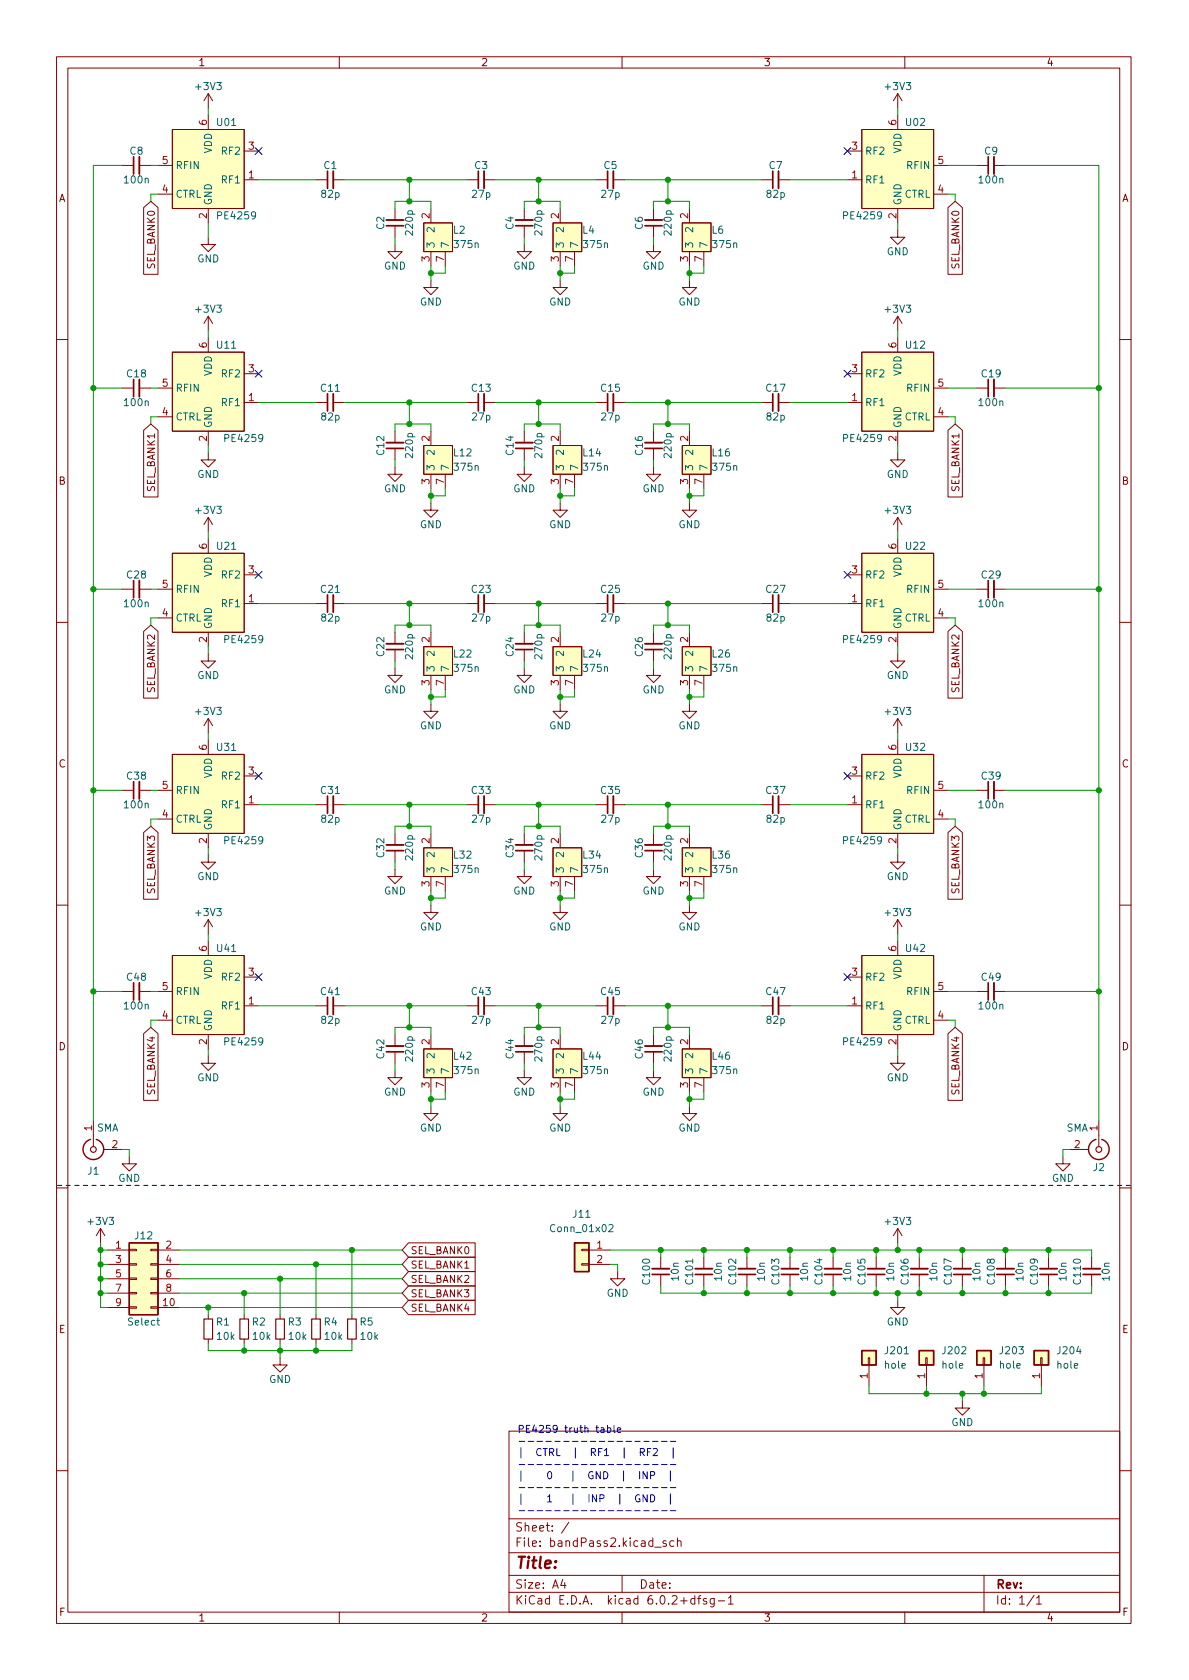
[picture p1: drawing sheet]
<svg xmlns="http://www.w3.org/2000/svg" width="210mm" height="297mm" viewBox="0 0 210 297" stroke-linecap="round" stroke-linejoin="round" font-family="sans-serif">
<defs><g id="words">
<text font-size="2.8" fill="#840000" x="91" y="277.3">Title:</text>
<g font-size="2.1" fill="#840000">
<text x="91" y="273.5">File: bandPass2.kicad_sch</text>
<text x="91" y="270.8">Sheet: /</text>
<text x="91" y="280.9">Size: A4</text>
<text x="113" y="280.9">Date:</text>
<text x="176" y="280.9">Rev:</text>
<text x="91" y="283.7">KiCad E.D.A. kicad 6.0.2+dfsg-1</text>
<text x="176" y="283.7">Id: 1/1</text>
</g>
<g font-size="1.8" fill="#840000">
<text x="35" y="11.7">1</text>
<text x="85" y="11.7">2</text>
<text x="135" y="11.7">3</text>
<text x="185" y="11.7">4</text>
<text x="10.3" y="35.7">A</text>
<text x="198.4" y="35.7">A</text>
<text x="27.4" y="47.5" transform="rotate(-90 27.4 47.5)">SEL_BANK0</text>
<text x="169.6" y="47.5" transform="rotate(-90 169.6 47.5)">SEL_BANK0</text>
<text x="10.3" y="85.7">B</text>
<text x="27.4" y="86.9" transform="rotate(-90 27.4 86.9)">SEL_BANK1</text>
<text x="169.6" y="86.9" transform="rotate(-90 169.6 86.9)">SEL_BANK1</text>
<text x="198.4" y="85.7">B</text>
<text x="27.4" y="122.5" transform="rotate(-90 27.4 122.5)">SEL_BANK2</text>
<text x="169.6" y="122.5" transform="rotate(-90 169.6 122.5)">SEL_BANK2</text>
<text x="10.3" y="135.7">C</text>
<text x="198.4" y="135.7">C</text>
<text x="27.4" y="158" transform="rotate(-90 27.4 158)">SEL_BANK3</text>
<text x="169.6" y="158" transform="rotate(-90 169.6 158)">SEL_BANK3</text>
<text x="10.3" y="185.7">D</text>
<text x="198.4" y="185.7">D</text>
<text x="27.4" y="193.6" transform="rotate(-90 27.4 193.6)">SEL_BANK4</text>
<text x="169.6" y="193.6" transform="rotate(-90 169.6 193.6)">SEL_BANK4</text>
<text x="72.5" y="221.7">SEL_BANK0</text>
<text x="72.5" y="226.8">SEL_BANK2</text>
<text x="72.5" y="224.3">SEL_BANK1</text>
<text x="72.5" y="229.4">SEL_BANK3</text>
<text x="72.5" y="231.9">SEL_BANK4</text>
<text x="10.4" y="235.7">E</text>
<text x="198.4" y="235.7">E</text>
<text x="10.4" y="285.7">F</text>
<text x="35" y="286.7">1</text>
<text x="85" y="286.7">2</text>
<text x="135" y="286.7">3</text>
<text x="185" y="286.7">4</text>
<text x="198.5" y="285.7">F</text>
</g>
<g font-size="1.8" fill="#006464">
<text x="34.7" y="15.9">+3V3</text>
<text x="156.7" y="15.9">+3V3</text>
<text x="38.4" y="22.3">U01</text>
<text x="160.3" y="22.3">U02</text>
<text x="23" y="27.3">C8</text>
<text x="31" y="29.9">RFIN</text>
<text x="37.5" y="27.1" transform="rotate(-90 37.5 27.1)">VDD</text>
<text x="39.3" y="27.3">RF2</text>
<text x="57.3" y="29.9">C1</text>
<text x="84" y="29.9">C3</text>
<text x="106.8" y="29.9">C5</text>
<text x="136" y="29.9">C7</text>
<text x="152.9" y="27.3">RF2</text>
<text x="159.4" y="27.1" transform="rotate(-90 159.4 27.1)">VDD</text>
<text x="160.5" y="29.9">RFIN</text>
<text x="174.1" y="27.3">C9</text>
<text x="22.1" y="32.4">100n</text>
<text x="31" y="35">CTRL</text>
<text x="39.3" y="32.4">RF1</text>
<text x="56.9" y="35">82p</text>
<text x="83.6" y="35">27p</text>
<text x="106.4" y="35">27p</text>
<text x="135.6" y="35">82p</text>
<text x="152.9" y="32.4">RF1</text>
<text x="159.9" y="35">CTRL</text>
<text x="173.2" y="32.4">100n</text>
<text x="37.5" y="36.4" transform="rotate(-90 37.5 36.4)">GND</text>
<text x="38.7" y="38.8">PE4259</text>
<text x="67.9" y="40.5" transform="rotate(-90 67.9 40.5)">C2</text>
<text x="73" y="41.4" transform="rotate(-90 73 41.4)">220p</text>
<text x="76.8" y="40.9" transform="rotate(-90 76.8 40.9)">2</text>
<text x="80.2" y="41.3">L2</text>
<text x="90.8" y="40.5" transform="rotate(-90 90.8 40.5)">C4</text>
<text x="95.9" y="41.4" transform="rotate(-90 95.9 41.4)">270p</text>
<text x="99.7" y="40.9" transform="rotate(-90 99.7 40.9)">2</text>
<text x="103" y="41.3">L4</text>
<text x="113.7" y="40.5" transform="rotate(-90 113.7 40.5)">C6</text>
<text x="118.7" y="41.4" transform="rotate(-90 118.7 41.4)">220p</text>
<text x="122.6" y="40.9" transform="rotate(-90 122.6 40.9)">2</text>
<text x="125.9" y="41.3">L6</text>
<text x="149.4" y="38.8">PE4259</text>
<text x="159.4" y="36.4" transform="rotate(-90 159.4 36.4)">GND</text>
<text x="34.9" y="46.4">GND</text>
<text x="67.9" y="47.7">GND</text>
<text x="76.8" y="44" transform="rotate(-90 76.8 44)">3</text>
<text x="79.4" y="44" transform="rotate(-90 79.4 44)">7</text>
<text x="80.5" y="43.9">375n</text>
<text x="90.7" y="47.7">GND</text>
<text x="99.7" y="44" transform="rotate(-90 99.7 44)">3</text>
<text x="102.2" y="44" transform="rotate(-90 102.2 44)">7</text>
<text x="103.3" y="43.9">375n</text>
<text x="113.6" y="47.7">GND</text>
<text x="122.6" y="44" transform="rotate(-90 122.6 44)">3</text>
<text x="125.1" y="44" transform="rotate(-90 125.1 44)">7</text>
<text x="126.2" y="43.9">375n</text>
<text x="156.8" y="45.1">GND</text>
<text x="34.7" y="55.3">+3V3</text>
<text x="74.2" y="54">GND</text>
<text x="97.1" y="54">GND</text>
<text x="120" y="54">GND</text>
<text x="156.7" y="55.3">+3V3</text>
<text x="38.4" y="61.6">U11</text>
<text x="160.3" y="61.6">U12</text>
<text x="22.1" y="71.8">100n</text>
<text x="22.5" y="66.7">C18</text>
<text x="31" y="69.3">RFIN</text>
<text x="37.5" y="66.5" transform="rotate(-90 37.5 66.5)">VDD</text>
<text x="39.3" y="71.8">RF1</text>
<text x="39.3" y="66.7">RF2</text>
<text x="56.8" y="69.3">C11</text>
<text x="83.5" y="69.3">C13</text>
<text x="106.3" y="69.3">C15</text>
<text x="135.5" y="69.3">C17</text>
<text x="152.9" y="71.8">RF1</text>
<text x="152.9" y="66.7">RF2</text>
<text x="159.4" y="66.5" transform="rotate(-90 159.4 66.5)">VDD</text>
<text x="160.5" y="69.3">RFIN</text>
<text x="173.2" y="71.8">100n</text>
<text x="173.6" y="66.7">C19</text>
<text x="31" y="74.3">CTRL</text>
<text x="37.5" y="75.7" transform="rotate(-90 37.5 75.7)">GND</text>
<text x="56.9" y="74.3">82p</text>
<text x="83.6" y="74.3">27p</text>
<text x="106.4" y="74.3">27p</text>
<text x="135.6" y="74.3">82p</text>
<text x="159.4" y="75.7" transform="rotate(-90 159.4 75.7)">GND</text>
<text x="159.9" y="74.3">CTRL</text>
<text x="39.9" y="78.1">PE4259</text>
<text x="67.9" y="80.4" transform="rotate(-90 67.9 80.4)">C12</text>
<text x="73" y="80.8" transform="rotate(-90 73 80.8)">220p</text>
<text x="76.8" y="83.3" transform="rotate(-90 76.8 83.3)">3</text>
<text x="76.8" y="80.3" transform="rotate(-90 76.8 80.3)">2</text>
<text x="79.4" y="83.3" transform="rotate(-90 79.4 83.3)">7</text>
<text x="80.3" y="80.7">L12</text>
<text x="80.5" y="83.2">375n</text>
<text x="90.8" y="80.4" transform="rotate(-90 90.8 80.4)">C14</text>
<text x="95.9" y="80.8" transform="rotate(-90 95.9 80.8)">270p</text>
<text x="99.7" y="83.3" transform="rotate(-90 99.7 83.3)">3</text>
<text x="99.7" y="80.3" transform="rotate(-90 99.7 80.3)">2</text>
<text x="102.2" y="83.3" transform="rotate(-90 102.2 83.3)">7</text>
<text x="103.1" y="80.7">L14</text>
<text x="103.3" y="83.2">375n</text>
<text x="113.7" y="80.4" transform="rotate(-90 113.7 80.4)">C16</text>
<text x="118.7" y="80.8" transform="rotate(-90 118.7 80.8)">220p</text>
<text x="122.6" y="83.3" transform="rotate(-90 122.6 83.3)">3</text>
<text x="122.6" y="80.3" transform="rotate(-90 122.6 80.3)">2</text>
<text x="125.1" y="83.3" transform="rotate(-90 125.1 83.3)">7</text>
<text x="126" y="80.7">L16</text>
<text x="126.2" y="83.2">375n</text>
<text x="149.4" y="78.1">PE4259</text>
<text x="34.9" y="84.5">GND</text>
<text x="67.9" y="87">GND</text>
<text x="90.7" y="87">GND</text>
<text x="113.6" y="87">GND</text>
<text x="156.8" y="84.5">GND</text>
<text x="34.7" y="90.8">+3V3</text>
<text x="74.2" y="93.4">GND</text>
<text x="97.1" y="93.4">GND</text>
<text x="120" y="93.4">GND</text>
<text x="156.7" y="90.8">+3V3</text>
<text x="38.4" y="97.2">U21</text>
<text x="160.3" y="97.2">U22</text>
<text x="22.1" y="107.4">100n</text>
<text x="22.5" y="102.3">C28</text>
<text x="31" y="104.8">RFIN</text>
<text x="37.5" y="102.1" transform="rotate(-90 37.5 102.1)">VDD</text>
<text x="39.3" y="107.4">RF1</text>
<text x="39.3" y="102.3">RF2</text>
<text x="56.8" y="104.8">C21</text>
<text x="83.5" y="104.8">C23</text>
<text x="106.3" y="104.8">C25</text>
<text x="135.5" y="104.8">C27</text>
<text x="152.9" y="107.4">RF1</text>
<text x="152.9" y="102.3">RF2</text>
<text x="159.4" y="102.1" transform="rotate(-90 159.4 102.1)">VDD</text>
<text x="160.5" y="104.8">RFIN</text>
<text x="173.2" y="107.4">100n</text>
<text x="173.6" y="102.3">C29</text>
<text x="31" y="109.9">CTRL</text>
<text x="37.5" y="111.3" transform="rotate(-90 37.5 111.3)">GND</text>
<text x="39.9" y="113.7">PE4259</text>
<text x="56.9" y="109.9">82p</text>
<text x="83.6" y="109.9">27p</text>
<text x="106.4" y="109.9">27p</text>
<text x="135.6" y="109.9">82p</text>
<text x="149.4" y="113.7">PE4259</text>
<text x="159.4" y="111.3" transform="rotate(-90 159.4 111.3)">GND</text>
<text x="159.9" y="109.9">CTRL</text>
<text x="67.9" y="116" transform="rotate(-90 67.9 116)">C22</text>
<text x="73" y="116.4" transform="rotate(-90 73 116.4)">220p</text>
<text x="76.8" y="118.9" transform="rotate(-90 76.8 118.9)">3</text>
<text x="76.8" y="115.8" transform="rotate(-90 76.8 115.8)">2</text>
<text x="79.4" y="118.9" transform="rotate(-90 79.4 118.9)">7</text>
<text x="80.3" y="116.2">L22</text>
<text x="80.5" y="118.8">375n</text>
<text x="90.8" y="116" transform="rotate(-90 90.8 116)">C24</text>
<text x="95.9" y="116.4" transform="rotate(-90 95.9 116.4)">270p</text>
<text x="99.7" y="118.9" transform="rotate(-90 99.7 118.9)">3</text>
<text x="99.7" y="115.8" transform="rotate(-90 99.7 115.8)">2</text>
<text x="102.2" y="118.9" transform="rotate(-90 102.2 118.9)">7</text>
<text x="103.1" y="116.2">L24</text>
<text x="103.3" y="118.8">375n</text>
<text x="113.7" y="116" transform="rotate(-90 113.7 116)">C26</text>
<text x="118.7" y="116.4" transform="rotate(-90 118.7 116.4)">220p</text>
<text x="122.6" y="118.9" transform="rotate(-90 122.6 118.9)">3</text>
<text x="122.6" y="115.8" transform="rotate(-90 122.6 115.8)">2</text>
<text x="125.1" y="118.9" transform="rotate(-90 125.1 118.9)">7</text>
<text x="126" y="116.2">L26</text>
<text x="126.2" y="118.8">375n</text>
<text x="34.9" y="120.1">GND</text>
<text x="67.9" y="122.6">GND</text>
<text x="90.7" y="122.6">GND</text>
<text x="113.6" y="122.6">GND</text>
<text x="156.8" y="120.1">GND</text>
<text x="34.7" y="126.4">+3V3</text>
<text x="74.2" y="128.9">GND</text>
<text x="97.1" y="128.9">GND</text>
<text x="120" y="128.9">GND</text>
<text x="156.7" y="126.4">+3V3</text>
<text x="22.5" y="137.8">C38</text>
<text x="37.5" y="137.6" transform="rotate(-90 37.5 137.6)">VDD</text>
<text x="38.4" y="132.8">U31</text>
<text x="39.3" y="137.8">RF2</text>
<text x="152.9" y="137.8">RF2</text>
<text x="159.4" y="137.6" transform="rotate(-90 159.4 137.6)">VDD</text>
<text x="160.3" y="132.8">U32</text>
<text x="173.6" y="137.8">C39</text>
<text x="22.1" y="142.9">100n</text>
<text x="31" y="140.4">RFIN</text>
<text x="39.3" y="142.9">RF1</text>
<text x="56.8" y="140.4">C31</text>
<text x="83.5" y="140.4">C33</text>
<text x="106.3" y="140.4">C35</text>
<text x="135.5" y="140.4">C37</text>
<text x="152.9" y="142.9">RF1</text>
<text x="160.5" y="140.4">RFIN</text>
<text x="173.2" y="142.9">100n</text>
<text x="31" y="145.5">CTRL</text>
<text x="37.5" y="146.8" transform="rotate(-90 37.5 146.8)">GND</text>
<text x="39.9" y="149.3">PE4259</text>
<text x="56.9" y="145.5">82p</text>
<text x="83.6" y="145.5">27p</text>
<text x="106.4" y="145.5">27p</text>
<text x="135.6" y="145.5">82p</text>
<text x="149.4" y="149.3">PE4259</text>
<text x="159.4" y="146.8" transform="rotate(-90 159.4 146.8)">GND</text>
<text x="159.9" y="145.5">CTRL</text>
<text x="34.9" y="155.6">GND</text>
<text x="67.9" y="151.5" transform="rotate(-90 67.9 151.5)">C32</text>
<text x="73" y="151.9" transform="rotate(-90 73 151.9)">220p</text>
<text x="76.8" y="154.5" transform="rotate(-90 76.8 154.5)">3</text>
<text x="76.8" y="151.4" transform="rotate(-90 76.8 151.4)">2</text>
<text x="79.4" y="154.5" transform="rotate(-90 79.4 154.5)">7</text>
<text x="80.3" y="151.8">L32</text>
<text x="80.5" y="154.3">375n</text>
<text x="90.8" y="151.5" transform="rotate(-90 90.8 151.5)">C34</text>
<text x="95.9" y="151.9" transform="rotate(-90 95.9 151.9)">270p</text>
<text x="99.7" y="154.5" transform="rotate(-90 99.7 154.5)">3</text>
<text x="99.7" y="151.4" transform="rotate(-90 99.7 151.4)">2</text>
<text x="102.2" y="154.5" transform="rotate(-90 102.2 154.5)">7</text>
<text x="103.1" y="151.8">L34</text>
<text x="103.3" y="154.3">375n</text>
<text x="113.7" y="151.5" transform="rotate(-90 113.7 151.5)">C36</text>
<text x="118.7" y="151.9" transform="rotate(-90 118.7 151.9)">220p</text>
<text x="122.6" y="154.5" transform="rotate(-90 122.6 154.5)">3</text>
<text x="122.6" y="151.4" transform="rotate(-90 122.6 151.4)">2</text>
<text x="125.1" y="154.5" transform="rotate(-90 125.1 154.5)">7</text>
<text x="126" y="151.8">L36</text>
<text x="126.2" y="154.3">375n</text>
<text x="156.8" y="155.6">GND</text>
<text x="34.7" y="162">+3V3</text>
<text x="67.9" y="158.2">GND</text>
<text x="90.7" y="158.2">GND</text>
<text x="113.6" y="158.2">GND</text>
<text x="156.7" y="162">+3V3</text>
<text x="74.2" y="164.5">GND</text>
<text x="97.1" y="164.5">GND</text>
<text x="120" y="164.5">GND</text>
<text x="22.5" y="173.4">C48</text>
<text x="37.5" y="173.2" transform="rotate(-90 37.5 173.2)">VDD</text>
<text x="38.4" y="168.3">U41</text>
<text x="39.3" y="173.4">RF2</text>
<text x="152.9" y="173.4">RF2</text>
<text x="159.4" y="173.2" transform="rotate(-90 159.4 173.2)">VDD</text>
<text x="160.3" y="168.3">U42</text>
<text x="173.6" y="173.4">C49</text>
<text x="22.1" y="178.5">100n</text>
<text x="31" y="175.9">RFIN</text>
<text x="39.3" y="178.5">RF1</text>
<text x="56.8" y="175.9">C41</text>
<text x="83.5" y="175.9">C43</text>
<text x="106.3" y="175.9">C45</text>
<text x="135.5" y="175.9">C47</text>
<text x="152.9" y="178.5">RF1</text>
<text x="160.5" y="175.9">RFIN</text>
<text x="173.2" y="178.5">100n</text>
<text x="31" y="181">CTRL</text>
<text x="37.5" y="182.4" transform="rotate(-90 37.5 182.4)">GND</text>
<text x="39.9" y="184.8">PE4259</text>
<text x="56.9" y="181">82p</text>
<text x="83.6" y="181">27p</text>
<text x="106.4" y="181">27p</text>
<text x="135.6" y="181">82p</text>
<text x="149.4" y="184.8">PE4259</text>
<text x="159.4" y="182.4" transform="rotate(-90 159.4 182.4)">GND</text>
<text x="159.9" y="181">CTRL</text>
<text x="34.9" y="191.2">GND</text>
<text x="67.9" y="187.1" transform="rotate(-90 67.9 187.1)">C42</text>
<text x="73" y="187.5" transform="rotate(-90 73 187.5)">220p</text>
<text x="76.8" y="190" transform="rotate(-90 76.8 190)">3</text>
<text x="76.8" y="186.9" transform="rotate(-90 76.8 186.9)">2</text>
<text x="79.4" y="190" transform="rotate(-90 79.4 190)">7</text>
<text x="80.3" y="187.4">L42</text>
<text x="80.5" y="189.9">375n</text>
<text x="90.8" y="187.1" transform="rotate(-90 90.8 187.1)">C44</text>
<text x="95.9" y="187.5" transform="rotate(-90 95.9 187.5)">270p</text>
<text x="99.7" y="190" transform="rotate(-90 99.7 190)">3</text>
<text x="99.7" y="186.9" transform="rotate(-90 99.7 186.9)">2</text>
<text x="102.2" y="190" transform="rotate(-90 102.2 190)">7</text>
<text x="103.1" y="187.4">L44</text>
<text x="103.3" y="189.9">375n</text>
<text x="113.7" y="187.1" transform="rotate(-90 113.7 187.1)">C46</text>
<text x="118.7" y="187.5" transform="rotate(-90 118.7 187.5)">220p</text>
<text x="122.6" y="190" transform="rotate(-90 122.6 190)">3</text>
<text x="122.6" y="186.9" transform="rotate(-90 122.6 186.9)">2</text>
<text x="125.1" y="190" transform="rotate(-90 125.1 190)">7</text>
<text x="126" y="187.4">L46</text>
<text x="126.2" y="189.9">375n</text>
<text x="156.8" y="191.2">GND</text>
<text x="67.9" y="193.7">GND</text>
<text x="90.7" y="193.7">GND</text>
<text x="113.6" y="193.7">GND</text>
<text x="17.1" y="200.1">SMA</text>
<text x="74.2" y="200.1">GND</text>
<text x="97.1" y="200.1">GND</text>
<text x="120" y="200.1">GND</text>
<text x="188.5" y="200.1">SMA</text>
<text x="15.5" y="207.7">J1</text>
<text x="20.9" y="209">GND</text>
<text x="186" y="209">GND</text>
<text x="193.3" y="207">J2</text>
<text x="101.4" y="215.3">J11</text>
<text x="15.7" y="216.6">+3V3</text>
<text x="23.9" y="219.1">J12</text>
<text x="97.7" y="217.8">Conn_01x02</text>
<text x="156.7" y="216.6">+3V3</text>
<text x="114.9" y="226.9" transform="rotate(-90 114.9 226.9)">C100</text>
<text x="120" y="226.4" transform="rotate(-90 120 226.4)">10n</text>
<text x="122.6" y="226.9" transform="rotate(-90 122.6 226.9)">C101</text>
<text x="127.6" y="226.4" transform="rotate(-90 127.6 226.4)">10n</text>
<text x="130.2" y="226.9" transform="rotate(-90 130.2 226.9)">C102</text>
<text x="135.3" y="226.4" transform="rotate(-90 135.3 226.4)">10n</text>
<text x="137.8" y="226.9" transform="rotate(-90 137.8 226.9)">C103</text>
<text x="142.9" y="226.4" transform="rotate(-90 142.9 226.4)">10n</text>
<text x="145.4" y="226.9" transform="rotate(-90 145.4 226.9)">C104</text>
<text x="150.5" y="226.4" transform="rotate(-90 150.5 226.4)">10n</text>
<text x="153" y="226.9" transform="rotate(-90 153 226.9)">C105</text>
<text x="158.1" y="226.4" transform="rotate(-90 158.1 226.4)">10n</text>
<text x="160.7" y="226.9" transform="rotate(-90 160.7 226.9)">C106</text>
<text x="165.7" y="226.4" transform="rotate(-90 165.7 226.4)">10n</text>
<text x="168.3" y="226.9" transform="rotate(-90 168.3 226.9)">C107</text>
<text x="173.4" y="226.4" transform="rotate(-90 173.4 226.4)">10n</text>
<text x="175.9" y="226.9" transform="rotate(-90 175.9 226.9)">C108</text>
<text x="181" y="226.4" transform="rotate(-90 181 226.4)">10n</text>
<text x="183.5" y="226.9" transform="rotate(-90 183.5 226.9)">C109</text>
<text x="188.6" y="226.4" transform="rotate(-90 188.6 226.4)">10n</text>
<text x="191.1" y="226.9" transform="rotate(-90 191.1 226.9)">C110</text>
<text x="196.2" y="226.4" transform="rotate(-90 196.2 226.4)">10n</text>
<text x="107.3" y="229.3">GND</text>
<text x="22.8" y="234.4">Select</text>
<text x="38.3" y="234.4">R1</text>
<text x="38.4" y="236.9">10k</text>
<text x="44.6" y="234.4">R2</text>
<text x="44.8" y="236.9">10k</text>
<text x="51" y="234.4">R3</text>
<text x="51.1" y="236.9">10k</text>
<text x="57.3" y="234.4">R4</text>
<text x="57.5" y="236.9">10k</text>
<text x="63.7" y="234.4">R5</text>
<text x="63.8" y="236.9">10k</text>
<text x="156.6" y="239.4">J201</text>
<text x="156.8" y="234.4">GND</text>
<text x="166.8" y="239.4">J202</text>
<text x="176.9" y="239.4">J203</text>
<text x="187.1" y="239.4">J204</text>
<text x="47.6" y="244.5">GND</text>
<text x="156.5" y="242">hole</text>
<text x="166.7" y="242">hole</text>
<text x="176.8" y="242">hole</text>
<text x="187" y="242">hole</text>
<text x="168.2" y="252.1">GND</text>
</g>
<g font-size="1.8" fill="#a90000">
<text x="36.6" y="22.1" transform="rotate(-90 36.6 22.1)">6</text>
<text x="158.5" y="22.1" transform="rotate(-90 158.5 22.1)">6</text>
<text x="28.7" y="29">5</text>
<text x="44" y="26.5">3</text>
<text x="150.6" y="26.5">3</text>
<text x="165.9" y="29">5</text>
<text x="28.7" y="34.1">4</text>
<text x="44" y="31.5">1</text>
<text x="150.6" y="31.5">1</text>
<text x="165.9" y="34.1">4</text>
<text x="36.6" y="38.6" transform="rotate(-90 36.6 38.6)">2</text>
<text x="75.9" y="38.6" transform="rotate(-90 75.9 38.6)">2</text>
<text x="98.8" y="38.6" transform="rotate(-90 98.8 38.6)">2</text>
<text x="121.7" y="38.6" transform="rotate(-90 121.7 38.6)">2</text>
<text x="158.5" y="38.6" transform="rotate(-90 158.5 38.6)">2</text>
<text x="75.9" y="46.2" transform="rotate(-90 75.9 46.2)">3</text>
<text x="78.5" y="46.2" transform="rotate(-90 78.5 46.2)">7</text>
<text x="98.8" y="46.2" transform="rotate(-90 98.8 46.2)">3</text>
<text x="101.3" y="46.2" transform="rotate(-90 101.3 46.2)">7</text>
<text x="121.7" y="46.2" transform="rotate(-90 121.7 46.2)">3</text>
<text x="124.2" y="46.2" transform="rotate(-90 124.2 46.2)">7</text>
<text x="36.6" y="61.5" transform="rotate(-90 36.6 61.5)">6</text>
<text x="44" y="65.8">3</text>
<text x="150.6" y="65.8">3</text>
<text x="158.5" y="61.5" transform="rotate(-90 158.5 61.5)">6</text>
<text x="28.7" y="68.4">5</text>
<text x="44" y="70.9">1</text>
<text x="150.6" y="70.9">1</text>
<text x="165.9" y="68.4">5</text>
<text x="28.7" y="73.4">4</text>
<text x="36.6" y="78" transform="rotate(-90 36.6 78)">2</text>
<text x="75.9" y="78" transform="rotate(-90 75.9 78)">2</text>
<text x="98.8" y="78" transform="rotate(-90 98.8 78)">2</text>
<text x="121.7" y="78" transform="rotate(-90 121.7 78)">2</text>
<text x="158.5" y="78" transform="rotate(-90 158.5 78)">2</text>
<text x="165.9" y="73.4">4</text>
<text x="75.9" y="85.6" transform="rotate(-90 75.9 85.6)">3</text>
<text x="78.5" y="85.6" transform="rotate(-90 78.5 85.6)">7</text>
<text x="98.8" y="85.6" transform="rotate(-90 98.8 85.6)">3</text>
<text x="101.3" y="85.6" transform="rotate(-90 101.3 85.6)">7</text>
<text x="121.7" y="85.6" transform="rotate(-90 121.7 85.6)">3</text>
<text x="124.2" y="85.6" transform="rotate(-90 124.2 85.6)">7</text>
<text x="36.6" y="97" transform="rotate(-90 36.6 97)">6</text>
<text x="44" y="101.4">3</text>
<text x="150.6" y="101.4">3</text>
<text x="158.5" y="97" transform="rotate(-90 158.5 97)">6</text>
<text x="28.7" y="103.9">5</text>
<text x="44" y="106.5">1</text>
<text x="150.6" y="106.5">1</text>
<text x="165.9" y="103.9">5</text>
<text x="28.7" y="109">4</text>
<text x="36.6" y="113.6" transform="rotate(-90 36.6 113.6)">2</text>
<text x="75.9" y="113.6" transform="rotate(-90 75.9 113.6)">2</text>
<text x="98.8" y="113.6" transform="rotate(-90 98.8 113.6)">2</text>
<text x="121.7" y="113.6" transform="rotate(-90 121.7 113.6)">2</text>
<text x="158.5" y="113.6" transform="rotate(-90 158.5 113.6)">2</text>
<text x="165.9" y="109">4</text>
<text x="75.9" y="121.2" transform="rotate(-90 75.9 121.2)">3</text>
<text x="78.5" y="121.2" transform="rotate(-90 78.5 121.2)">7</text>
<text x="98.8" y="121.2" transform="rotate(-90 98.8 121.2)">3</text>
<text x="101.3" y="121.2" transform="rotate(-90 101.3 121.2)">7</text>
<text x="121.7" y="121.2" transform="rotate(-90 121.7 121.2)">3</text>
<text x="124.2" y="121.2" transform="rotate(-90 124.2 121.2)">7</text>
<text x="36.6" y="132.6" transform="rotate(-90 36.6 132.6)">6</text>
<text x="44" y="136.9">3</text>
<text x="150.6" y="136.9">3</text>
<text x="158.5" y="132.6" transform="rotate(-90 158.5 132.6)">6</text>
<text x="28.7" y="139.5">5</text>
<text x="44" y="142">1</text>
<text x="150.6" y="142">1</text>
<text x="165.9" y="139.5">5</text>
<text x="28.7" y="144.6">4</text>
<text x="36.6" y="149.1" transform="rotate(-90 36.6 149.1)">2</text>
<text x="75.9" y="149.1" transform="rotate(-90 75.9 149.1)">2</text>
<text x="98.8" y="149.1" transform="rotate(-90 98.8 149.1)">2</text>
<text x="121.7" y="149.1" transform="rotate(-90 121.7 149.1)">2</text>
<text x="158.5" y="149.1" transform="rotate(-90 158.5 149.1)">2</text>
<text x="165.9" y="144.6">4</text>
<text x="75.9" y="156.7" transform="rotate(-90 75.9 156.7)">3</text>
<text x="78.5" y="156.7" transform="rotate(-90 78.5 156.7)">7</text>
<text x="98.8" y="156.7" transform="rotate(-90 98.8 156.7)">3</text>
<text x="101.3" y="156.7" transform="rotate(-90 101.3 156.7)">7</text>
<text x="121.7" y="156.7" transform="rotate(-90 121.7 156.7)">3</text>
<text x="124.2" y="156.7" transform="rotate(-90 124.2 156.7)">7</text>
<text x="36.6" y="168.2" transform="rotate(-90 36.6 168.2)">6</text>
<text x="44" y="172.5">3</text>
<text x="150.6" y="172.5">3</text>
<text x="158.5" y="168.2" transform="rotate(-90 158.5 168.2)">6</text>
<text x="28.7" y="175">5</text>
<text x="44" y="177.6">1</text>
<text x="150.6" y="177.6">1</text>
<text x="165.9" y="175">5</text>
<text x="28.7" y="180.1">4</text>
<text x="36.6" y="184.7" transform="rotate(-90 36.6 184.7)">2</text>
<text x="75.9" y="184.7" transform="rotate(-90 75.9 184.7)">2</text>
<text x="98.8" y="184.7" transform="rotate(-90 98.8 184.7)">2</text>
<text x="121.7" y="184.7" transform="rotate(-90 121.7 184.7)">2</text>
<text x="158.5" y="184.7" transform="rotate(-90 158.5 184.7)">2</text>
<text x="165.9" y="180.1">4</text>
<text x="75.9" y="192.3" transform="rotate(-90 75.9 192.3)">3</text>
<text x="78.5" y="192.3" transform="rotate(-90 78.5 192.3)">7</text>
<text x="98.8" y="192.3" transform="rotate(-90 98.8 192.3)">3</text>
<text x="101.3" y="192.3" transform="rotate(-90 101.3 192.3)">7</text>
<text x="121.7" y="192.3" transform="rotate(-90 121.7 192.3)">3</text>
<text x="124.2" y="192.3" transform="rotate(-90 124.2 192.3)">7</text>
<text x="16.3" y="199.9" transform="rotate(-90 16.3 199.9)">1</text>
<text x="19.8" y="203">2</text>
<text x="190" y="203">2</text>
<text x="194.1" y="199.9" transform="rotate(-90 194.1 199.9)">1</text>
<text x="20.5" y="220.8">1</text>
<text x="29.4" y="220.8">2</text>
<text x="105.6" y="220.8">1</text>
<text x="20.5" y="223.3">3</text>
<text x="20.5" y="225.8">5</text>
<text x="29.4" y="223.3">4</text>
<text x="29.4" y="225.8">6</text>
<text x="105.6" y="223.3">2</text>
<text x="20.5" y="228.4">7</text>
<text x="20.5" y="230.9">9</text>
<text x="28.9" y="230.9">10</text>
<text x="29.4" y="228.4">8</text>
<text x="153.4" y="243.7" transform="rotate(-90 153.4 243.7)">1</text>
<text x="163.6" y="243.7" transform="rotate(-90 163.6 243.7)">1</text>
<text x="173.7" y="243.7" transform="rotate(-90 173.7 243.7)">1</text>
<text x="183.9" y="243.7" transform="rotate(-90 183.9 243.7)">1</text>
</g>
<g font-size="1.8" fill="#0000c2">
<text x="91.4" y="253.3">PE4259 truth table</text>
<text x="91.4" y="257.4">| CTRL | RF1 | RF2 |</text>
<text x="96.3" y="265.6">| INP | GND |</text>
</g>
</g></defs>
<g fill="none" stroke="#840000" stroke-width=".18">
<path d="M10 10h190v277h-190zM12 12h186v273h-186zM36.8 16.5v2.6M36.8 16.5l-.7 1.3M36.8 16.5l.8 1.3M60 10v2M110 10v2M158.7 16.5v2.6M158.7 16.5l-.7 1.3M158.7 16.5l.8 1.3M160 10v2M21.6 29.2h2"/>
<path d="M24.6 29.2h2.1M25.4 36.7l1.3-1.1 1.2 1.1v11.8h-2.5zM27.9 34.3h2.6M27.9 29.2h2.6M30.5 22.9h12.7v14h-12.7zM36.8 20.4v2.5M36.8 36.9v2.5M43.2 31.8h2.5M43.2 26.7h2.5M55.9 31.8h2M58.9 31.8h2.1M69.8 36.9v2"/>
<path d="M69.8 39.9v2M74.9 39.4h5.1v5.1h-5.1zM76.2 36.9v2.5M82.5 31.8h2.1M85.6 31.8h2M92.7 36.9v2M92.7 39.9v2M97.8 39.4h5.1v5.1h-5.1zM99.1 36.9v2.5M105.4 31.8h2M108.5 31.8h2M115.6 36.9v2"/>
<path d="M115.6 39.9v2M120.6 39.4h5.1v5.1h-5.1zM121.9 36.9v2.5M134.6 31.8h2.1M137.7 31.8h2M149.9 31.8h2.5M149.9 26.7h2.5M152.4 22.9h12.7v14h-12.7zM158.7 20.4v2.5M158.7 36.9v2.5M165.1 34.3h2.5M165.1 29.2h2.5"/>
<path d="M167.6 36.7l1.3-1.1 1.3 1.1v11.8h-2.6zM172.7 29.2h2.1M175.8 29.2h2M36.8 41.9v1.3h1.3l-1.3 1.3-1.2-1.3h1.2M36.8 55.9v2.6M36.8 59.7v2.6M36.8 55.9l-.7 1.3M36.8 55.9l.8 1.3M69.8 43.2v1.3h1.3l-1.3 1.3-1.2-1.3h1.2M76.2 49.6v1.2h1.3l-1.3 1.3-1.3-1.3h1.3M76.2 44.5v2.5M78.7 44.5v2.5"/>
<path d="M92.7 43.2v1.3h1.3l-1.3 1.3-1.3-1.3h1.3M99.1 49.6v1.2h1.2l-1.2 1.3-1.3-1.3h1.3M99.1 44.5v2.5M101.6 44.5v2.5M115.6 43.2v1.3h1.2l-1.2 1.3-1.3-1.3h1.3M121.9 49.6v1.2h1.3l-1.3 1.3-1.3-1.3h1.3M121.9 44.5v2.5M124.5 44.5v2.5M158.7 40.7v1.2h1.3l-1.3 1.3-1.2-1.3h1.2M158.7 55.9v2.6M158.7 59.7v2.6M158.7 55.9l-.7 1.3"/>
<path d="M158.7 55.9l.8 1.3M10 60h2M21.6 68.6h2M24.6 68.6h2.1M25.4 76.1l1.3-1.1 1.2 1.1v11.8h-2.5zM27.9 68.6h2.6M27.9 73.7h2.6M30.5 62.3h12.7v13.9h-12.7zM36.8 76.2v2.6M43.2 71.2h2.5M43.2 66.1h2.5M55.9 71.2h2"/>
<path d="M58.9 71.2h2.1M69.8 76.2v2.1M69.8 79.3v2M74.9 78.8h5.1v5.1h-5.1zM76.2 76.2v2.6M82.5 71.2h2.1M85.6 71.2h2M92.7 76.2v2.1M92.7 79.3v2M97.8 78.8h5.1v5.1h-5.1zM99.1 76.2v2.6M105.4 71.2h2"/>
<path d="M108.5 71.2h2M115.6 76.2v2.1M115.6 79.3v2M120.6 78.8h5.1v5.1h-5.1zM121.9 76.2v2.6M134.6 71.2h2.1M137.7 71.2h2M149.9 71.2h2.5M149.9 66.1h2.5M152.4 62.3h12.7v13.9h-12.7zM158.7 76.2v2.6M165.1 68.6h2.5"/>
<path d="M165.1 73.7h2.5M167.6 76.1l1.3-1.1 1.3 1.1v11.8h-2.6zM172.7 68.6h2.1M175.8 68.6h2M198 60h2M30.5 97.8h12.7v14h-12.7zM36.8 80v1.3h1.3l-1.3 1.3-1.2-1.3h1.2M36.8 91.5v2.5M36.8 95.3v2.5M36.8 91.5l-.7 1.2M36.8 91.5l.8 1.2M69.8 82.6v1.3h1.3l-1.3 1.2-1.2-1.2h1.2"/>
<path d="M76.2 88.9v1.3h1.3l-1.3 1.3-1.3-1.3h1.3M76.2 83.9v2.5M78.7 83.9v2.5M92.7 82.6v1.3h1.3l-1.3 1.2-1.3-1.2h1.3M99.1 88.9v1.3h1.2l-1.2 1.3-1.3-1.3h1.3M99.1 83.9v2.5M101.6 83.9v2.5M115.6 82.6v1.3h1.2l-1.2 1.2-1.3-1.2h1.3M121.9 88.9v1.3h1.3l-1.3 1.3-1.3-1.3h1.3M121.9 83.9v2.5M124.5 83.9v2.5M152.4 97.8h12.7v14h-12.7z"/>
<path d="M158.7 80v1.3h1.3l-1.3 1.3-1.2-1.3h1.2M158.7 91.5v2.5M158.7 95.3v2.5M158.7 91.5l-.7 1.2M158.7 91.5l.8 1.2M10 110h2M21.6 104.2h2M24.6 104.2h2.1M25.4 111.6l1.3-1.1 1.2 1.1v11.8h-2.5zM27.9 109.3h2.6M27.9 104.2h2.6M36.8 115.6v1.3h1.3l-1.3 1.2-1.2-1.2h1.2"/>
<path d="M36.8 111.8v2.5M43.2 106.7h2.5M43.2 101.6h2.5M55.9 106.7h2M58.9 106.7h2.1M69.8 118.1v1.3h1.3l-1.3 1.3-1.2-1.3h1.2M69.8 111.8v2M69.8 114.8v2.1M74.9 114.3h5.1v5.1h-5.1zM76.2 111.8v2.5M76.2 119.4v2.6M78.7 119.4v2.6"/>
<path d="M82.5 106.7h2.1M85.6 106.7h2M92.7 118.1v1.3h1.3l-1.3 1.3-1.3-1.3h1.3M92.7 111.8v2M92.7 114.8v2.1M97.8 114.3h5.1v5.1h-5.1zM99.1 111.8v2.5M99.1 119.4v2.6M101.6 119.4v2.6M105.4 106.7h2M108.5 106.7h2M115.6 118.1v1.3h1.2l-1.2 1.3-1.3-1.3h1.3"/>
<path d="M115.6 111.8v2M115.6 114.8v2.1M120.6 114.3h5.1v5.1h-5.1zM121.9 111.8v2.5M121.9 119.4v2.6M124.5 119.4v2.6M134.6 106.7h2.1M137.7 106.7h2M149.9 106.7h2.5M149.9 101.6h2.5M158.7 115.6v1.3h1.3l-1.3 1.2-1.2-1.2h1.2M158.7 111.8v2.5"/>
<path d="M165.1 109.3h2.5M165.1 104.2h2.5M167.6 111.6l1.3-1.1 1.3 1.1v11.8h-2.6zM172.7 104.2h2.1M175.8 104.2h2M198 110h2M21.6 139.7h2M24.6 139.7h2.1M27.9 139.7h2.6M30.5 133.4h12.7v14h-12.7zM36.8 127v2.6M36.8 130.8v2.6"/>
<path d="M36.8 127l-.7 1.3M36.8 127l.8 1.3M43.2 137.2h2.5M76.2 124.5v1.3h1.3l-1.3 1.2-1.3-1.2h1.3M99.1 124.5v1.3h1.2l-1.2 1.2-1.3-1.2h1.3M121.9 124.5v1.3h1.3l-1.3 1.2-1.3-1.2h1.3M149.9 137.2h2.5M152.4 133.4h12.7v14h-12.7zM158.7 127v2.6M158.7 130.8v2.6M158.7 127l-.7 1.3M158.7 127l.8 1.3"/>
<path d="M165.1 139.7h2.5M172.7 139.7h2.1M175.8 139.7h2M25.4 147.2l1.3-1.1 1.2 1.1v11.8h-2.5zM27.9 144.8h2.6M36.8 151.2v1.2h1.3l-1.3 1.3-1.2-1.3h1.2M36.8 147.4v2.5M43.2 142.3h2.5M55.9 142.3h2M58.9 142.3h2.1M69.8 153.7v1.3h1.3l-1.3 1.2-1.2-1.2h1.2M69.8 147.4v2"/>
<path d="M69.8 150.4v2M74.9 149.9h5.1v5.1h-5.1zM76.2 147.4v2.5M76.2 155v2.5M78.7 155v2.5M82.5 142.3h2.1M85.6 142.3h2M92.7 153.7v1.3h1.3l-1.3 1.2-1.3-1.2h1.3M92.7 147.4v2M92.7 150.4v2M97.8 149.9h5.1v5.1h-5.1zM99.1 147.4v2.5"/>
<path d="M99.1 155v2.5M101.6 155v2.5M105.4 142.3h2M108.5 142.3h2M115.6 153.7v1.3h1.2l-1.2 1.2-1.3-1.2h1.3M115.6 147.4v2M115.6 150.4v2M120.6 149.9h5.1v5.1h-5.1zM121.9 147.4v2.5M121.9 155v2.5M124.5 155v2.5M134.6 142.3h2.1"/>
<path d="M137.7 142.3h2M149.9 142.3h2.5M158.7 151.2v1.2h1.3l-1.3 1.3-1.2-1.3h1.2M158.7 147.4v2.5M165.1 144.8h2.5M167.6 147.2l1.3-1.1 1.3 1.1v11.8h-2.6zM10 160h2M21.6 175.3h2M24.6 175.3h2.1M27.9 175.3h2.6M30.5 168.9h12.7v14h-12.7zM36.8 162.6v2.5"/>
<path d="M36.8 166.4v2.5M36.8 162.6l-.7 1.3M36.8 162.6l.8 1.3M43.2 177.8h2.5M43.2 172.8h2.5M55.9 177.8h2M58.9 177.8h2.1M76.2 160.1v1.2h1.3l-1.3 1.3-1.3-1.3h1.3M82.5 177.8h2.1M85.6 177.8h2M99.1 160.1v1.2h1.2l-1.2 1.3-1.3-1.3h1.3M105.4 177.8h2"/>
<path d="M108.5 177.8h2M121.9 160.1v1.2h1.3l-1.3 1.3-1.3-1.3h1.3M134.6 177.8h2.1M137.7 177.8h2M149.9 177.8h2.5M149.9 172.8h2.5M152.4 168.9h12.7v14h-12.7zM158.7 162.6l-.7 1.3M158.7 162.6v2.5M158.7 166.4v2.5M158.7 162.6l.8 1.3M165.1 175.3h2.5"/>
<path d="M172.7 175.3h2.1M175.8 175.3h2M198 160h2M16.5 198.2v4.5M25.4 182.8l1.3-1.2 1.2 1.2v11.8h-2.5zM27.9 180.4h2.6M36.8 186.7v1.3h1.3l-1.3 1.3-1.2-1.3h1.2M36.8 182.9v2.6M69.8 189.3v1.2h1.3l-1.3 1.3-1.2-1.3h1.2M69.8 182.9v2M69.8 186v2M74.9 185.5h5.1v5h-5.1z"/>
<path d="M76.2 195.6v1.3h1.3l-1.3 1.3-1.3-1.3h1.3M76.2 182.9v2.6M76.2 190.5v2.6M78.7 190.5v2.6M92.7 189.3v1.2h1.3l-1.3 1.3-1.3-1.3h1.3M92.7 182.9v2M92.7 186v2M97.8 185.5h5.1v5h-5.1zM99.1 195.6v1.3h1.2l-1.2 1.3-1.3-1.3h1.3M99.1 182.9v2.6M99.1 190.5v2.6M101.6 190.5v2.6"/>
<path d="M115.6 189.3v1.2h1.2l-1.2 1.3-1.3-1.3h1.3M115.6 182.9v2M115.6 186v2M120.6 185.5h5.1v5h-5.1zM121.9 195.6v1.3h1.3l-1.3 1.3-1.3-1.3h1.3M121.9 182.9v2.6M121.9 190.5v2.6M124.5 190.5v2.6M158.7 186.7v1.3h1.3l-1.3 1.3-1.2-1.3h1.2M158.7 182.9v2.6M165.1 180.4h2.5M167.6 182.8l1.3-1.2 1.3 1.2v11.8h-2.6z"/>
<path d="M194.3 198.2v4.5M10 210h2M17.8 217.2l-.8 1.3M17.8 217.2v2.5M17.8 217.2l.7 1.3M18.3 203.2h3.3M22.9 204.5v1.3h1.2l-1.2 1.2-1.3-1.2h1.3M72.2 219.7h11.8v2.6h-11.8l-1.1-1.3zM158.7 217.2v2.5M158.7 217.2l-.7 1.3M158.7 217.2l.8 1.3M188 204.5v1.3h1.2l-1.2 1.2-1.3-1.2h1.3"/>
<path d="M189.2 203.2h3.3M198 210h2M19 221h3.9M19 231.2h3.9M19 223.6h3.9M19 226.1h3.9M19 228.6h3.9M22.9 231h1.2v.3h-1.2zM22.9 228.5h1.2v.3h-1.2zM22.9 226h1.2v.2h-1.2zM22.9 223.4h1.2v.3h-1.2zM22.9 220.9h1.2v.2h-1.2z"/>
<path d="M26.7 231h1.2v.3h-1.2zM26.7 228.5h1.2v.3h-1.2zM26.7 226h1.2v.2h-1.2zM26.7 223.4h1.2v.3h-1.2zM26.7 220.9h1.2v.2h-1.2zM27.9 221h3.8M27.9 231.2h3.8M27.9 223.6h3.8M27.9 226.1h3.8M27.9 228.6h3.8M36.8 232.4v.8M36.8 236.8v.7"/>
<path d="M43.2 232.4v.8M43.2 236.8v.7M49.5 232.4v.8M49.5 236.8v.7M55.9 232.4v.8M55.9 236.8v.7M62.2 232.4v.8M62.2 236.8v.7M72.2 227.4h11.8v2.5h-11.8l-1.1-1.3zM72.2 229.9h11.8v2.5h-11.8l-1.1-1.2zM72.2 224.8h11.8v2.6h-11.8l-1.1-1.3zM72.2 222.3h11.8v2.5h-11.8l-1.1-1.2z"/>
<path d="M102.9 223.4h1.2v.3h-1.2zM102.9 220.9h1.2v.2h-1.2zM104.1 221h3.8M104.1 223.6h3.8M109.2 224.8v1.3h1.3l-1.3 1.3-1.3-1.3h1.3M116.8 222.3v2M116.8 225.3v2.1M124.5 222.3v2M124.5 225.3v2.1M132.1 222.3v2M132.1 225.3v2.1M139.7 222.3v2"/>
<path d="M139.7 225.3v2.1M147.3 222.3v2M147.3 225.3v2.1M154.9 222.3v2M154.9 225.3v2.1M158.7 229.9v1.3h1.3l-1.3 1.2-1.2-1.2h1.2M162.6 222.3v2M162.6 225.3v2.1M170.2 222.3v2M170.2 225.3v2.1M177.8 222.3v2M177.8 225.3v2.1"/>
<path d="M185.4 222.3v2M185.4 225.3v2.1M193 222.3v2M193 225.3v2.1M49.5 240.1v1.2h1.3l-1.3 1.3-1.2-1.3h1.2M90 253h108v32h-108zM153.5 240.1h.3v1.2h-.3zM153.7 241.3v3.8M163.7 240.1h.3v1.2h-.3zM163.8 241.3v3.8M170.2 247.7v1.3h1.2l-1.2 1.2-1.3-1.2h1.3M173.9 240.1h.2v1.2h-.2z"/>
<path d="M174 241.3v3.8M184 240.1h.3v1.2h-.3zM184.1 241.3v3.8M10 260h2M90 278.5h108M90 274.5h108M90 268.5h108M99.5 279.2l-.3 1.1h.9M99.9 279.8v1M100.6 269.1l-1.3 2M110 278.5v3M115.8 273.6h1.1"/>
<path d="M117.8 272.5l-.4-.1-.2 .2 .1 .2 .5 .2v.3h-.6M119.2 272.5l-.5-.1-.3 .3v.4l.2 .2h.6M119.8 272.6l.2-.2 .4 .1v.9M119.8 271.9v1.5M174 278.5v6.5M198 260h2M60 285v2M90 281.5h108M110 285v2M122.9 282.7l-.5-.1-.2 .3v.4l.1 .2h.6M122.9 282.1v1.5M123.4 282.6h.5"/>
<path d="M123.9 282.1l-.3 .2v1.3M124.9 282.7l-.3-.1-.2 .2v.2l.5 .2v.3h-.5M126.3 282.6v1.2l-.3 .3-.3-.1M126.3 282.7l-.4-.1-.3 .3v.4l.1 .2h.6M127 283h1.2M128.8 282.5l.4-.4v1.5M128.8 283.6h.9M160 285v2M182.9 282l-1.3 2M183.3 282.5l.4-.4v1.5M183.3 283.6h.9"/>
</g>
<g fill="#ffffc2" stroke="#ffffc2" stroke-width=".18">
<path d="M97.8 185.5h5.1v5h-5.1z"/>
<path d="M120.6 149.9h5.1v5.1h-5.1z"/>
<path d="M152.4 22.9h12.7v14h-12.7z"/>
<path d="M120.6 114.3h5.1v5.1h-5.1z"/>
<path d="M120.6 185.5h5.1v5h-5.1z"/>
<path d="M74.9 114.3h5.1v5.1h-5.1z"/>
<path d="M97.8 149.9h5.1v5.1h-5.1z"/>
<path d="M74.9 78.8h5.1v5.1h-5.1z"/>
<path d="M30.5 133.4h12.7v14h-12.7z"/>
<path d="M97.8 114.3h5.1v5.1h-5.1z"/>
<path d="M74.9 39.4h5.1v5.1h-5.1z"/>
<path d="M30.5 22.9h12.7v14h-12.7z"/>
<path d="M152.4 62.3h12.7v13.9h-12.7z"/>
<path d="M30.5 62.3h12.7v13.9h-12.7z"/>
<path d="M74.9 149.9h5.1v5.1h-5.1z"/>
<path d="M120.6 78.8h5.1v5.1h-5.1z"/>
<path d="M172.7 238.8h2.6v2.5h-2.6z"/>
<path d="M30.5 97.8h12.7v14h-12.7z"/>
<path d="M97.8 39.4h5.1v5.1h-5.1z"/>
<path d="M152.4 238.8h2.5v2.5h-2.5z"/>
<path d="M74.9 185.5h5.1v5h-5.1z"/>
<path d="M162.6 238.8h2.5v2.5h-2.5z"/>
<path d="M120.6 39.4h5.1v5.1h-5.1z"/>
<path d="M182.9 238.8h2.5v2.5h-2.5z"/>
<path d="M22.9 219.7h5v12.7h-5z"/>
<path d="M30.5 168.9h12.7v14h-12.7z"/>
<path d="M152.4 133.4h12.7v14h-12.7z"/>
<path d="M101.6 219.7h2.5v5.1h-2.5z"/>
<path d="M152.4 97.8h12.7v14h-12.7z"/>
<path d="M97.8 78.8h5.1v5.1h-5.1z"/>
<path d="M152.4 168.9h12.7v14h-12.7z"/>
</g>
<g fill="none" stroke="#840000" stroke-width=".33">
<path d="M24.6 27.7v3.1M58.9 30.3v3M68.3 38.9h3.1M85.6 30.3v3M91.2 38.9h3M108.5 30.3v3M114 38.9h3.1M137.7 30.3v3M175.8 27.7v3.1M24.6 67.1v3M58.9 69.6v3.1M68.3 78.3h3.1"/>
<path d="M85.6 69.6v3.1M91.2 78.3h3M108.5 69.6v3.1M114 78.3h3.1M137.7 69.6v3.1M175.8 67.1v3M24.6 102.7v3M58.9 105.2v3M68.3 113.8h3.1M85.6 105.2v3M91.2 113.8h3M108.5 105.2v3"/>
<path d="M114 113.8h3.1M137.7 105.2v3M175.8 102.7v3M24.6 138.2v3.1M175.8 138.2v3.1M58.9 140.8v3M68.3 149.4h3.1M85.6 140.8v3M91.2 149.4h3M108.5 140.8v3M114 149.4h3.1M137.7 140.8v3"/>
<path d="M24.6 173.8v3M58.9 176.3v3.1M85.6 176.3v3.1M108.5 176.3v3.1M137.7 176.3v3.1M175.8 173.8v3M68.3 184.9h3.1M91.2 184.9h3M114 184.9h3.1M115.3 224.3h3.1M122.9 224.3h3.1M130.6 224.3h3"/>
<path d="M138.2 224.3h3M145.8 224.3h3M153.4 224.3h3.1M161 224.3h3.1M168.7 224.3h3M176.3 224.3h3M183.9 224.3h3M191.5 224.3h3.1"/>
</g>
<g fill="none" stroke="#840000" stroke-width=".3">
<path d="M23.6 27.7v3.1M57.9 30.3v3M68.3 39.9h3.1M84.6 30.3v3M91.2 39.9h3M107.4 30.3v3M114 39.9h3.1M136.7 30.3v3M174.8 27.7v3.1M23.6 67.1v3M57.9 69.6v3.1M68.3 79.3h3.1"/>
<path d="M84.6 69.6v3.1M91.2 79.3h3M107.4 69.6v3.1M114 79.3h3.1M136.7 69.6v3.1M174.8 67.1v3M23.6 102.7v3M57.9 105.2v3M68.3 114.8h3.1M84.6 105.2v3M91.2 114.8h3M107.4 105.2v3"/>
<path d="M114 114.8h3.1M136.7 105.2v3M174.8 102.7v3M23.6 138.2v3.1M174.8 138.2v3.1M57.9 140.8v3M68.3 150.4h3.1M84.6 140.8v3M91.2 150.4h3M107.4 140.8v3M114 150.4h3.1M136.7 140.8v3"/>
<path d="M23.6 173.8v3M57.9 176.3v3.1M84.6 176.3v3.1M107.4 176.3v3.1M136.7 176.3v3.1M174.8 173.8v3M68.3 186h3.1M91.2 186h3M114 186h3.1M115.3 225.3h3.1M122.9 225.3h3.1M130.6 225.3h3"/>
<path d="M138.2 225.3h3M145.8 225.3h3M153.4 225.3h3.1M161 225.3h3.1M168.7 225.3h3M176.3 225.3h3M183.9 225.3h3M191.5 225.3h3.1"/>
</g>
<g fill="none" stroke="#840000" stroke-width=".2">
<path d="M36.1 233.2h1.5v3.6h-1.5zM42.4 233.2h1.5v3.6h-1.5zM48.8 233.2h1.5v3.6h-1.5zM55.1 233.2h1.5v3.6h-1.5zM61.5 233.2h1.5v3.6h-1.5z"/>
<circle cx="16.5" cy="203.2" r=".51"/>
<circle cx="194.3" cy="203.2" r=".51"/>
</g>
<path d="M16 201.5a1.81 1.81 0 0 0-1 2.8 1.81 1.81 0 0 0 3 0 1.81 1.81 0 0 0-1-2.8M22.9 219.7h5v12.7h-5zM101.6 219.7h2.5v5.1h-2.5zM193.8 201.5a1.81 1.81 0 0 0-1 2.8 1.81 1.81 0 0 0 3 0 1.81 1.81 0 0 0-1-2.8M152.4 238.8h2.5v2.5h-2.5zM162.6 238.8h2.5v2.5h-2.5zM172.7 238.8h2.6v2.5h-2.6zM182.9 238.8h2.5v2.5h-2.5z" fill="none" stroke="#840000" stroke-width=".25"/>
<path d="M107.7 216.6l.5-.1 .2 .4-.8 .9h.8" fill="none" stroke="#006464" stroke-width=".18"/>
<g fill="none" stroke="#0000c2" stroke-width=".18">
<path d="M91.8 254.8h1M91.8 258.9h1M93.4 254.8h1M93.4 258.9h1M95 254.8h.9M95 258.9h.9M96.5 254.8h1M96.5 258.9h1M98.1 254.8h1M98.1 258.9h1M99.7 254.8h.9M99.7 258.9h.9"/>
<path d="M101.3 254.8h.9M101.3 258.9h.9M102.8 254.8h1M102.8 258.9h1M104.4 254.8h1M104.4 258.9h1M106 254.8h.9M106 258.9h.9M106.3 252.5h.5v.8M106.8 252.7l-.4 .1-.2 .2 .2 .3 .4-.1M107.4 252.5l.4-.1 .2 .3-.1 .5h-.5M107.4 252v1.3"/>
<path d="M107.5 254.8h1M107.5 258.9h1M108.6 252v1.1l.2 .2M109.1 254.8h1M109.1 258.9h1M109.2 252.9l.6-.2-.1-.2-.3-.1-.2 .2v.6h.5M110.7 254.8h1M110.7 258.9h1M112.3 254.8h.9M112.3 258.9h.9M113.2 256.8l.6-.1 .2-.2-.1-.3-.7-.1v1.3M113.5 256.8l.5 .6"/>
<path d="M113.8 254.8h1M113.8 258.9h1M114.5 256.7h.4M115.1 256.1h-.6v1.3M115.4 254.8h1M115.4 258.9h1M115.5 256.2l.5-.1 .3 .4-.8 .9h.8M117 254.8h.9M117 258.9h.9M118.5 254.8h1M118.5 258.9h1M119 256v1.8"/>
<path d="M91.8 263h1M91.8 267.1h1M92.1 260.1v1.8M92.1 264.2v1.8M93.4 263h1M93.4 267.1h1M95 263h.9M95 267.1h.9M96.5 263h1M96.5 267.1h1M97 260.3l.1-.1a.68 .68 0 0 1 .5 .6 .68 .68 0 0 1-.5 .7l-.1-.2-.2-.3zM98.1 263h1"/>
<path d="M98.1 267.1h1M99.7 263h.9M99.7 267.1h.9M101.3 263h.9M101.3 267.1h.9M101.3 260.1v1.8M102.8 263h1M102.8 267.1h1M104.4 263h1M104.4 267.1h1M104.8 260.3a.59 .59 0 0 0-.7 .5 .59 .59 0 0 0 .7 .6l.1-.5h-.3M106 263h.9"/>
<path d="M106 267.1h.9M106.2 260.2v1.3l-.8-1.3v1.3M106.8 260.2a.64 .64 0 0 1 .7 .6 .64 .64 0 0 1-.7 .7zM107.5 263h1M107.5 267.1h1M109.1 263h1M109.1 267.1h1M109.6 264.2v1.8M110.3 260.1v1.8M110.7 263h1M110.7 267.1h1M112.3 263h.9"/>
<path d="M112.3 267.1h.9M113.1 264.3a.59 .59 0 0 0-.7 .6 .59 .59 0 0 0 .7 .6l.1-.5h-.3M113.1 260.2v1.3M113.8 263h1M113.8 267.1h1M114.4 260.2v1.3l-.7-1.3v1.3M114.4 264.3v1.3l-.7-1.3v1.3M115 260.9l.6-.1 .2-.2-.1-.3-.7-.1v1.3M115 264.3a.64 .64 0 0 1 .8 .6 .64 .64 0 0 1-.8 .7zM115.4 263h1M115.4 267.1h1M117 263h.9"/>
<path d="M117 267.1h.9M118.5 260.1v1.8M118.5 264.2v1.8M118.5 263h1M118.5 267.1h1"/>
</g>
<path d="M10.2 209.6h190.5" fill="none" stroke="#0000c2" stroke-width=".18" stroke-dasharray=".8 .8"/>
<g fill="none" stroke="#009600" stroke-width=".18">
<path d="M36.8 19.1v1.3M158.7 19.1v1.3M21.6 29.2h-5.1v169M26.7 29.2h1.2M27.9 34.3h-1.2v1.3M36.8 39.4v2.5M45.7 31.8h10.2M61 31.8h21.5M69.8 36.9v-1.3h6.4v1.3M72.4 31.8v3.8M87.6 31.8h17.8M92.7 36.9v-1.3h6.4v1.3"/>
<path d="M95.2 31.8v3.8M110.5 31.8h24.1M115.6 36.9v-1.3h6.3v1.3M118.1 31.8v3.8M139.7 31.8h10.2M158.7 39.4v1.3M167.6 34.3h1.3v1.3M167.6 29.2h5.1M177.8 29.2h16.5v169M36.8 58.5v1.2M69.8 41.9v1.3M76.2 47v2.6"/>
<path d="M78.7 47v1.3h-2.5M92.7 41.9v1.3M99.1 47v2.6M101.6 47v1.3h-2.5M115.6 41.9v1.3M121.9 47v2.6M124.5 47v1.3h-2.6M158.7 58.5v1.2M16.5 68.6h5.1M26.7 68.6h1.2M27.9 73.7h-1.2v1.3M36.8 78.8v1.2"/>
<path d="M45.7 71.2h10.2M61 71.2h21.5M69.8 76.2v-1.2h6.4v1.2M72.4 71.2v3.8M87.6 71.2h17.8M92.7 76.2v-1.2h6.4v1.2M95.2 71.2v3.8M110.5 71.2h24.1M115.6 76.2v-1.2h6.3v1.2M118.1 71.2v3.8M139.7 71.2h10.2M158.7 78.8v1.2"/>
<path d="M167.6 73.7h1.3v1.3M167.6 68.6h5.1M177.8 68.6h16.5M36.8 94v1.3M69.8 81.3v1.3M76.2 86.4v2.5M78.7 86.4v1.3h-2.5M92.7 81.3v1.3M99.1 86.4v2.5M101.6 86.4v1.3h-2.5M115.6 81.3v1.3M121.9 86.4v2.5"/>
<path d="M124.5 86.4v1.3h-2.6M158.7 94v1.3M16.5 104.2h5.1M26.7 104.2h1.2M27.9 109.3h-1.2v1.2M36.8 114.3v1.3M45.7 106.7h10.2M61 106.7h21.5M69.8 111.8v-1.3h6.4v1.3M69.8 116.9v1.2M72.4 106.7v3.8M87.6 106.7h17.8"/>
<path d="M92.7 111.8v-1.3h6.4v1.3M92.7 116.9v1.2M95.2 106.7v3.8M110.5 106.7h24.1M115.6 111.8v-1.3h6.3v1.3M115.6 116.9v1.2M118.1 106.7v3.8M139.7 106.7h10.2M158.7 114.3v1.3M167.6 109.3h1.3v1.2M167.6 104.2h5.1M177.8 104.2h16.5"/>
<path d="M16.5 139.7h5.1M26.7 139.7h1.2M36.8 129.6v1.2M76.2 122v2.5M78.7 122v1.2h-2.5M99.1 122v2.5M101.6 122v1.2h-2.5M121.9 122v2.5M124.5 122v1.2h-2.6M158.7 129.6v1.2M167.6 139.7h5.1M177.8 139.7h16.5"/>
<path d="M27.9 144.8h-1.2v1.3M36.8 149.9v1.3M45.7 142.3h10.2M61 142.3h21.5M69.8 147.4v-1.3h6.4v1.3M69.8 152.4v1.3M72.4 142.3v3.8M76.2 157.5v2.6M78.7 157.5v1.3h-2.5M87.6 142.3h17.8M92.7 147.4v-1.3h6.4v1.3M92.7 152.4v1.3"/>
<path d="M95.2 142.3v3.8M99.1 157.5v2.6M101.6 157.5v1.3h-2.5M110.5 142.3h24.1M115.6 147.4v-1.3h6.3v1.3M115.6 152.4v1.3M118.1 142.3v3.8M121.9 157.5v2.6M124.5 157.5v1.3h-2.6M139.7 142.3h10.2M158.7 149.9v1.3M167.6 144.8h1.3v1.3"/>
<path d="M16.5 175.3h5.1M26.7 175.3h1.2M36.8 165.1v1.3M45.7 177.8h10.2M61 177.8h21.5M72.4 177.8v3.8M87.6 177.8h17.8M95.2 177.8v3.8M110.5 177.8h24.1M118.1 177.8v3.8M139.7 177.8h10.2M158.7 165.1v1.3"/>
<path d="M167.6 175.3h5.1M177.8 175.3h16.5M27.9 180.4h-1.2v1.2M36.8 185.5v1.2M69.8 182.9v-1.3h6.4v1.3M69.8 188v1.3M76.2 193.1v2.5M78.7 193.1v1.2h-2.5M92.7 182.9v-1.3h6.4v1.3M92.7 188v1.3M99.1 193.1v2.5M101.6 193.1v1.2h-2.5"/>
<path d="M115.6 182.9v-1.3h6.3v1.3M115.6 188v1.3M121.9 193.1v2.5M124.5 193.1v1.2h-2.6M158.7 185.5v1.2M167.6 180.4h1.3v1.2M17.8 219.7v11.5h1.2M21.6 203.2h1.3v1.3M158.7 219.7v1.3M189.2 203.2h-1.2v1.3M17.8 226.1h1.2M17.8 228.6h1.2"/>
<path d="M17.8 223.6h1.2M17.8 221h1.2M31.7 226.1h39.4M31.7 228.6h39.4M31.7 231.2h39.4M31.7 223.6h39.4M31.7 221h39.4M36.8 237.5v1.3h25.4v-1.3M36.8 231.2v1.2M43.2 228.6v3.8M43.2 237.5v1.3M49.5 226.1v6.3"/>
<path d="M49.5 237.5v2.6M55.9 223.6v8.8M55.9 237.5v1.3M62.2 221v11.4M107.9 223.6h1.3v1.2M107.9 221h85.1v1.3M116.8 227.4v1.2h76.2v-1.2M116.8 221v1.3M124.5 221v1.3M124.5 227.4v1.2M132.1 221v1.3M132.1 227.4v1.2"/>
<path d="M139.7 221v1.3M139.7 227.4v1.2M147.3 221v1.3M147.3 227.4v1.2M154.9 221v1.3M154.9 227.4v1.2M158.7 228.6v1.3M162.6 221v1.3M162.6 227.4v1.2M170.2 221v1.3M170.2 227.4v1.2M177.8 221v1.3"/>
<path d="M177.8 227.4v1.2M185.4 221v1.3M185.4 227.4v1.2M153.7 245.1v1.3h30.4v-1.3M163.8 245.1v1.3M170.2 246.4v1.3M174 245.1v1.3"/>
</g>
<g fill="none" stroke="#000084" stroke-width=".18">
<path d="M45.1 26.1l1.2 1.2M46.3 26.1l-1.2 1.2M149.3 26.1l1.2 1.2M150.5 26.1l-1.2 1.2M45.1 65.5l1.2 1.2M46.3 65.5l-1.2 1.2M149.3 65.5l1.2 1.2M150.5 65.5l-1.2 1.2M45.1 101l1.2 1.2M46.3 101l-1.2 1.2M149.3 101l1.2 1.2M150.5 101l-1.2 1.2"/>
<path d="M45.1 136.6l1.2 1.2M46.3 136.6l-1.2 1.2M149.3 136.6l1.2 1.2M150.5 136.6l-1.2 1.2M45.1 172.1l1.2 1.3M46.3 172.1l-1.2 1.3M149.3 172.1l1.2 1.3M150.5 172.1l-1.2 1.3"/>
</g>
<g fill="#009600" stroke="#009600" stroke-width=".18">
<circle cx="177.8" cy="221" r=".46"/>
<circle cx="185.4" cy="228.6" r=".46"/>
<circle cx="177.8" cy="228.6" r=".46"/>
<circle cx="185.4" cy="221" r=".46"/>
<circle cx="170.2" cy="228.6" r=".46"/>
<circle cx="170.2" cy="221" r=".46"/>
<circle cx="170.2" cy="246.4" r=".46"/>
<circle cx="174" cy="246.4" r=".46"/>
<circle cx="163.8" cy="246.4" r=".46"/>
<circle cx="158.7" cy="228.6" r=".46"/>
<circle cx="162.6" cy="228.6" r=".46"/>
<circle cx="154.9" cy="221" r=".46"/>
<circle cx="162.6" cy="221" r=".46"/>
<circle cx="158.7" cy="221" r=".46"/>
<circle cx="55.9" cy="238.8" r=".46"/>
<circle cx="49.5" cy="238.8" r=".46"/>
<circle cx="43.2" cy="238.8" r=".46"/>
<circle cx="147.3" cy="228.6" r=".46"/>
<circle cx="147.3" cy="221" r=".46"/>
<circle cx="139.7" cy="228.6" r=".46"/>
<circle cx="154.9" cy="228.6" r=".46"/>
<circle cx="132.1" cy="221" r=".46"/>
<circle cx="139.7" cy="221" r=".46"/>
<circle cx="132.1" cy="228.6" r=".46"/>
<circle cx="99.1" cy="87.7" r=".46"/>
<circle cx="72.4" cy="75" r=".46"/>
<circle cx="76.2" cy="87.7" r=".46"/>
<circle cx="72.4" cy="71.2" r=".46"/>
<circle cx="95.2" cy="75" r=".46"/>
<circle cx="95.2" cy="71.2" r=".46"/>
<circle cx="72.4" cy="35.6" r=".46"/>
<circle cx="72.4" cy="31.8" r=".46"/>
<circle cx="16.5" cy="68.6" r=".46"/>
<circle cx="76.2" cy="48.3" r=".46"/>
<circle cx="95.2" cy="35.6" r=".46"/>
<circle cx="99.1" cy="48.3" r=".46"/>
<circle cx="95.2" cy="31.8" r=".46"/>
<circle cx="99.1" cy="123.2" r=".46"/>
<circle cx="72.4" cy="110.5" r=".46"/>
<circle cx="72.4" cy="106.7" r=".46"/>
<circle cx="95.2" cy="110.5" r=".46"/>
<circle cx="76.2" cy="123.2" r=".46"/>
<circle cx="95.2" cy="106.7" r=".46"/>
<circle cx="16.5" cy="104.2" r=".46"/>
<circle cx="76.2" cy="158.8" r=".46"/>
<circle cx="95.2" cy="142.3" r=".46"/>
<circle cx="95.2" cy="146.1" r=".46"/>
<circle cx="72.4" cy="142.3" r=".46"/>
<circle cx="72.4" cy="146.1" r=".46"/>
<circle cx="16.5" cy="139.7" r=".46"/>
<circle cx="118.1" cy="177.8" r=".46"/>
<circle cx="99.1" cy="194.3" r=".46"/>
<circle cx="118.1" cy="181.6" r=".46"/>
<circle cx="121.9" cy="194.3" r=".46"/>
<circle cx="124.5" cy="228.6" r=".46"/>
<circle cx="116.8" cy="221" r=".46"/>
<circle cx="124.5" cy="221" r=".46"/>
<circle cx="36.8" cy="231.2" r=".46"/>
<circle cx="16.5" cy="175.3" r=".46"/>
<circle cx="17.8" cy="228.6" r=".46"/>
<circle cx="17.8" cy="226.1" r=".46"/>
<circle cx="17.8" cy="223.6" r=".46"/>
<circle cx="17.8" cy="221" r=".46"/>
<circle cx="99.1" cy="158.8" r=".46"/>
<circle cx="118.1" cy="146.1" r=".46"/>
<circle cx="118.1" cy="142.3" r=".46"/>
<circle cx="121.9" cy="158.8" r=".46"/>
<circle cx="95.2" cy="177.8" r=".46"/>
<circle cx="95.2" cy="181.6" r=".46"/>
<circle cx="76.2" cy="194.3" r=".46"/>
<circle cx="72.4" cy="177.8" r=".46"/>
<circle cx="72.4" cy="181.6" r=".46"/>
<circle cx="62.2" cy="221" r=".46"/>
<circle cx="55.9" cy="223.6" r=".46"/>
<circle cx="49.5" cy="226.1" r=".46"/>
<circle cx="43.2" cy="228.6" r=".46"/>
<circle cx="121.9" cy="123.2" r=".46"/>
<circle cx="118.1" cy="110.5" r=".46"/>
<circle cx="118.1" cy="106.7" r=".46"/>
<circle cx="194.3" cy="68.6" r=".46"/>
<circle cx="194.3" cy="139.7" r=".46"/>
<circle cx="194.3" cy="104.2" r=".46"/>
<circle cx="194.3" cy="175.3" r=".46"/>
<circle cx="121.9" cy="87.7" r=".46"/>
<circle cx="118.1" cy="71.2" r=".46"/>
<circle cx="118.1" cy="75" r=".46"/>
<circle cx="121.9" cy="48.3" r=".46"/>
<circle cx="118.1" cy="35.6" r=".46"/>
<circle cx="118.1" cy="31.8" r=".46"/>
</g>
<use href="#words"/>
</svg>
